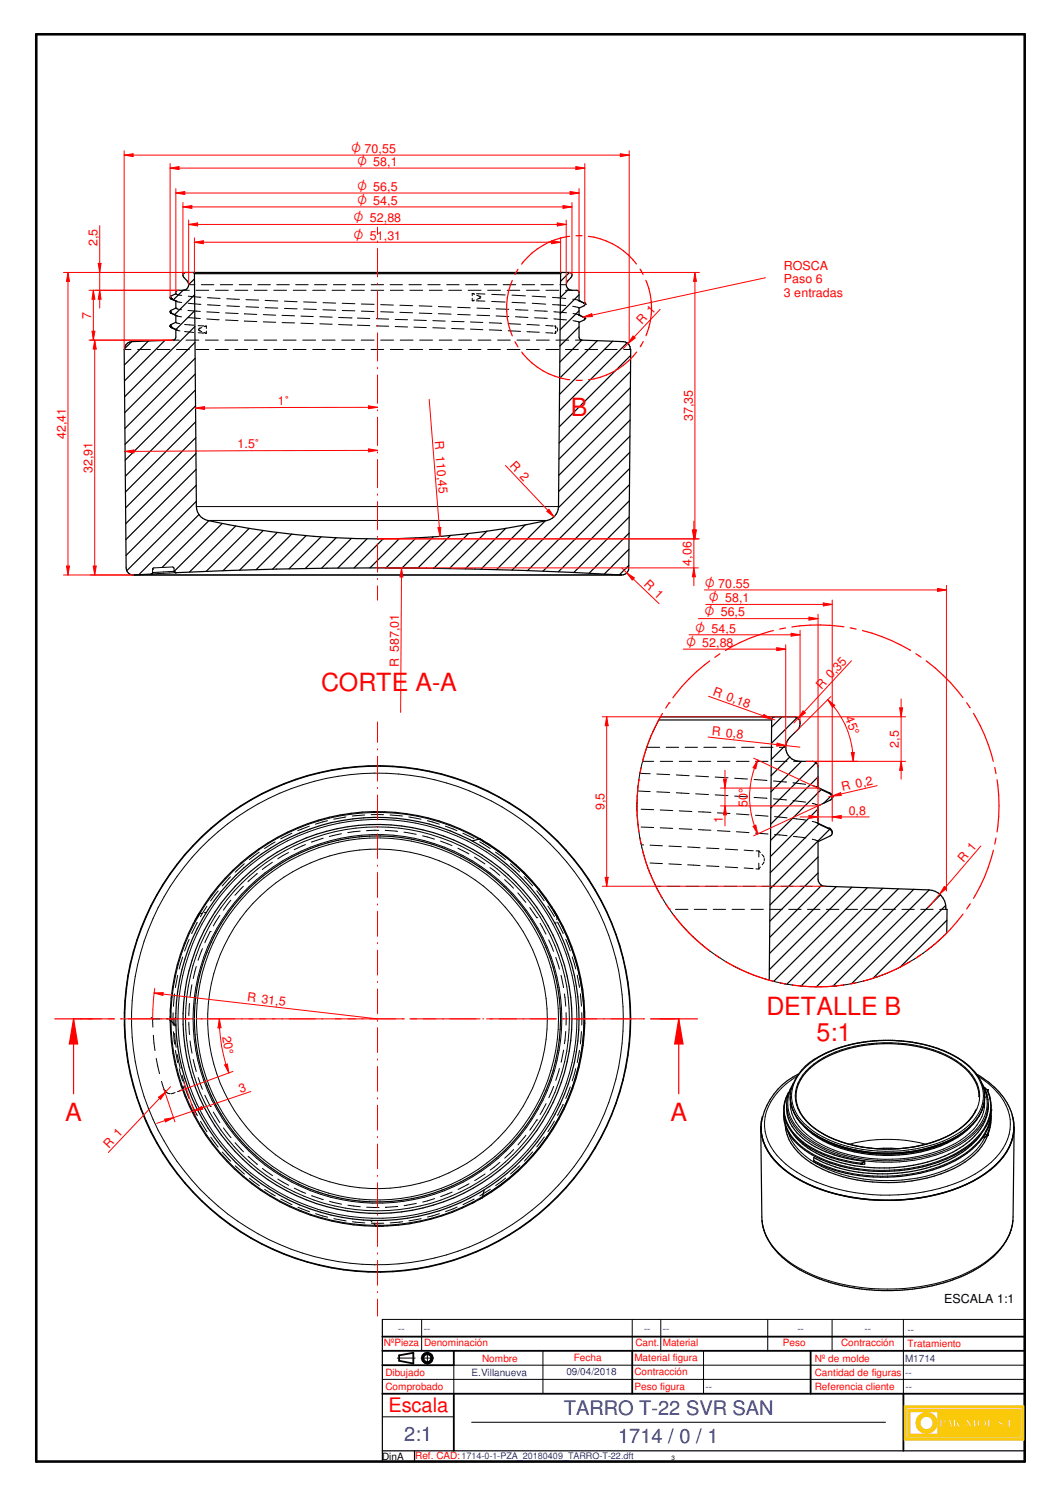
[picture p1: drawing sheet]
<svg xmlns="http://www.w3.org/2000/svg" width="297mm" height="420mm" viewBox="0 0 297 420" stroke-linecap="round" stroke-linejoin="round" font-family="sans-serif">
<defs><g id="words">
<g font-size="7" fill="#f00">
<text x="159.9" y="116.6">B</text>
<text x="90" y="193.7">CORTE A-A</text>
<text x="214.8" y="284.4">DETALLE B</text>
<text x="228.8" y="291.9">5:1</text>
<text x="18.3" y="314.1">A</text>
<text x="187.9" y="314.1">A</text>
</g>
<text font-size="5.6" fill="#f00" x="108.8" y="395.7">Escala</text>
<g font-size="5.6" fill="#00f">
<text x="158" y="396.7">TARRO T-22 SVR SAN</text>
<text x="113.3" y="403.8">2:1</text>
<text x="173.2" y="404.6">1714 / 0 / 1</text>
</g>
<g font-size="3.9" fill="#f00">
<text x="98.4" y="42.9">O 70,55</text>
<text x="100.1" y="46.5">O 58,1</text>
<text x="100.1" y="53.5">O 56,5</text>
<text x="100.1" y="57.4">O 54,5</text>
<text x="99.1" y="62.3">O 52,88</text>
<text x="99.1" y="67.3">O 51,31</text>
<text x="197.5" y="164.7">O 70.55</text>
<text x="197.4" y="172.8">O 56,5</text>
<text x="198.7" y="168.8">O 58,1</text>
<text x="194.8" y="177.3">O 54,5</text>
<text x="192.2" y="181.3">O 52,88</text>
</g>
<g font-size="3.5" fill="#f00">
<text x="27.3" y="69" transform="rotate(-90 27.3 69)">2,5</text>
<text x="219.7" y="75.7">ROSCA</text>
<text x="219.7" y="79.4">Paso 6</text>
<text x="219.7" y="83.2">3 entradas</text>
<text x="25.6" y="89.3" transform="rotate(-90 25.6 89.3)">7</text>
<text x="179.9" y="91.2" transform="rotate(-47 179.9 91.2)">R 1</text>
<text x="77.9" y="113.6">1v</text>
<text x="194.1" y="118.1" transform="rotate(-90 194.1 118.1)">37,35</text>
<text x="18.4" y="123.1" transform="rotate(-90 18.4 123.1)">42,41</text>
<text x="66.6" y="125.7">1.5v</text>
<text x="121.8" y="123.7" transform="rotate(85 121.8 123.7)">R 110,45</text>
<text x="142.7" y="130.7" transform="rotate(46 142.7 130.7)">R 2</text>
<text x="25.9" y="132.7" transform="rotate(-90 25.9 132.7)">32,91</text>
<text x="193.8" y="158.5" transform="rotate(-90 193.8 158.5)">4,06</text>
<text x="180.2" y="164" transform="rotate(44 180.2 164)">R 1</text>
<text x="111.7" y="186.8" transform="rotate(-90 111.7 186.8)">R 587,01</text>
<text x="199.6" y="194.9" transform="rotate(20 199.6 194.9)">R 0,18</text>
<text x="230.2" y="193.4" transform="rotate(-47 230.2 193.4)">R 0,35</text>
<text x="236.8" y="201.4" transform="rotate(67 236.8 201.4)">45°</text>
<text x="199.3" y="206.1" transform="rotate(6 199.3 206.1)">R 0,8</text>
<text x="251.9" y="209.6" transform="rotate(-90 251.9 209.6)">2,5</text>
<text x="236.1" y="221.8" transform="rotate(-13 236.1 221.8)">R 0,2</text>
<text x="169.4" y="227.1" transform="rotate(-90 169.4 227.1)">9,5</text>
<text x="209.4" y="226.1" transform="rotate(-90 209.4 226.1)">50°</text>
<text x="202.5" y="230.6" transform="rotate(-90 202.5 230.6)">1</text>
<text x="237.8" y="228.3">0,8</text>
<text x="270" y="241.9" transform="rotate(-49 270 241.9)">R 1</text>
<text x="69.2" y="280.7" transform="rotate(7 69.2 280.7)">R 31,5</text>
<text x="62.3" y="290.6" transform="rotate(80 62.3 290.6)">20°</text>
<text x="67.4" y="306.2" transform="rotate(-19 67.4 306.2)">3</text>
<text x="30.5" y="321.9" transform="rotate(-47 30.5 321.9)">R 1</text>
</g>
<text font-size="3.5" x="264.6" y="365.2">ESCALA 1:1</text>
<g font-size="2.8" fill="#f00">
<text x="107.5" y="377.4">NºPieza</text>
<text x="118.8" y="377.4">Denominación</text>
<text x="178.1" y="377.4">Cant.</text>
<text x="185.8" y="377.4">Material</text>
<text x="219.4" y="377.4">Peso</text>
<text x="235.7" y="377.4">Contracción</text>
<text x="254.3" y="377.6">Tratamiento</text>
<text x="135.1" y="381.7">Nombre</text>
<text x="160.8" y="381.5">Fecha</text>
<text x="177.8" y="381.6">Material figura</text>
<text x="228.3" y="381.6">Nº de molde</text>
<text x="108" y="385.6">Dibujado</text>
<text x="108" y="389.5">Comprobado</text>
<text x="177.8" y="385.5">Contracción</text>
<text x="177.8" y="389.6">Peso figura</text>
<text x="228.3" y="389.7">Referencia cliente</text>
<text x="228.3" y="385.6">Cantidad de figuras</text>
<text x="116.4" y="409.1">Ref. CAD:1714-0-1-PZA_20180409_TARRO-T-22.dft</text>
</g>
<g font-size="2.8" fill="#00f">
<text x="111.6" y="373.4">--</text>
<text x="118.8" y="373.4">--</text>
<text x="180.5" y="373.4">--</text>
<text x="185.7" y="373.4">--</text>
<text x="223.4" y="373.4">--</text>
<text x="242.3" y="373.4">--</text>
<text x="254.3" y="373.5">--</text>
<text x="253.6" y="381.6">M1714</text>
<text x="132.1" y="385.6">E.Villanueva</text>
<text x="158.7" y="385.5">09/04/2018</text>
<text x="197.7" y="389.6">--</text>
<text x="253.6" y="385.6">--</text>
<text x="253.7" y="389.7">--</text>
</g>
<text font-size="2.8" x="107.1" y="409.1">DinA</text>
<text font-size="1.7" x="188.2" y="409.3">3</text>
</g></defs>
<path d="M10.2 9.6h276.9v400.1h-276.9z" fill="none" stroke="#000" stroke-width=".72"/>
<g fill="none" stroke="#000" stroke-width=".51">
<path d="M107.1 374.7h180M107.1 378.6h180M111.8 379.9v1.5M115.8 379.2v3M227.2 378.6v12.1M107.1 390.7h180M107.1 382.7h20.1M253.2 390.7v16"/>
<circle cx="119.7" cy="380.7" r="1.13"/>
<circle cx="119.7" cy="380.7" r="1.5"/>
</g>
<path d="M107.1 369.8v39.9h180v-39.9M107.1 406.7h180M116.2 406.7v3" fill="none" stroke="#000" stroke-width=".34"/>
<g fill="none" stroke="#000" stroke-width=".28">
<path d="M118.2 369.8v8.8M119.8 378.9v3.5M152.1 378.6v12.1M185.2 369.8v8.8M197.1 378.6v12.1M215.1 369.8v8.8M233.2 369.8v8.8M253.2 369.8v20.9M107.1 397.1h20.1M107.1 386.6h180M111.3 380.7h5M118 380.7h3.5"/>
<path d="M127.2 382.7v8M132.2 398.7h116"/>
</g>
<g fill="#faca0a">
<path d="M253.4 394.1v9.5h33.5v-9.5zM253.9 394.6h32.5v8.5h-32.5z" fill-rule="evenodd"/>
<path d="M254.4 395.1v7.4h31.5v-7.4zM281.3 399.7a.3 .3 0 0 1 .6 0 .3 .3 0 0 1-.6 0zM282.4 397.8h.7v2h.9v.2h-1.6zM284.3 399.7a.28 .28 0 0 1 .5 0 .28 .28 0 0 1-.5 0zM254.9 395.6h7.9v6.4h-7.9zM263.4 397.8h1.1a.68 .68 0 0 1 .6 .9 .68 .68 0 0 1-.9 .4h-.2v.9h-.6zM265.8 397.8h.6l.6 2.2h-.6l-.2-.5h-.6l-.2 .5h-.3zM267.2 397.8h.6v1l.8-1h.3l-.5 .7 .8 1.5h-.7l-.6-1-.1 1h-.6zM269.3 398.7h.8v.3h-.8zM270.9 397.8h.4l.8 1.5 .8-1.5h.4l.3 2.2h-.7l-.1-1.3-.8 1.3h-.2l-.7-1.3-.1 1.3h-.4zM274.1 398.1a1.34 1.34 0 0 1 2.1 0 1.34 1.34 0 0 1-.4 2 1.34 1.34 0 0 1-1.9-.8l-.1-.4zM276.8 397.8h.6v2h.9v.2h-1.5zM279.7 398.1a.81 .81 0 0 1 .8-.4 .81 .81 0 0 1 .6 .6l-.3 .2a.41 .41 0 0 0-.3-.5 .41 .41 0 0 0-.5 .3l.1 .1a.85 .85 0 0 1 1 .5 .85 .85 0 0 1-.3 1.1h-.2a.7 .7 0 0 1-.7 0 .7 .7 0 0 1-.3-.7l.3-.1a.42 .42 0 0 0 .2 .6 .42 .42 0 0 0 .5-.3l-.3-.3a.88 .88 0 0 1-.6-1.1z" fill-rule="evenodd"/>
</g>
<path d="M263.4 397.8h1.1a.68 .68 0 0 1 .6 .9 .68 .68 0 0 1-.9 .4h-.2v.9h-.6zM265.8 397.8h.6l.6 2.2h-.6l-.2-.5h-.6l-.2 .5h-.3zM267.2 397.8h.6v1l.8-1h.3l-.5 .7 .8 1.5h-.7l-.6-1-.1 1h-.6zM270.9 397.8h.4l.8 1.5 .8-1.5h.4l.3 2.2h-.7l-.1-1.3-.8 1.3h-.2l-.7-1.3-.1 1.3h-.4zM274.1 398.1a1.34 1.34 0 0 1 2.1 0 1.34 1.34 0 0 1-.4 2 1.34 1.34 0 0 1-1.9-.8l-.1-.4zM279.6 398.4a.79 .79 0 0 1 .6-.7 .79 .79 0 0 1 .9 .4v.3l-.3 .1a.41 .41 0 0 0-.3-.5 .41 .41 0 0 0-.5 .3l.4 .2" fill="none" stroke="#faca0a" stroke-width=".34"/>
<circle cx="280.4" cy="398.5" r=".17" fill="#faca0a"/>
<path d="M280.4 398.5a.78 .78 0 0 1 .7 .5 .78 .78 0 0 1-.1 .8" fill="none" stroke="#faca0a" stroke-width=".34"/>
<circle cx="281" cy="399.8" r=".17" fill="#faca0a"/>
<path d="M281 399.8l-.6 .3" fill="none" stroke="#faca0a" stroke-width=".34"/>
<circle cx="280.4" cy="400.1" r=".17" fill="#faca0a"/>
<path d="M279.8 399.4l.1-.2a.42 .42 0 0 0-.3 .5 .42 .42 0 0 0 .5 .3l.3 .1" fill="none" stroke="#faca0a" stroke-width=".34"/>
<circle cx="279.8" cy="399.5" r=".17" fill="#faca0a"/>
<path d="M279.8 399.5l.5 .4" fill="none" stroke="#faca0a" stroke-width=".34"/>
<circle cx="280.3" cy="399.9" r=".17" fill="#faca0a"/>
<path d="M280.7 399.6l-.4 .3" fill="none" stroke="#faca0a" stroke-width=".34"/>
<circle cx="280.7" cy="399.6" r=".17" fill="#faca0a"/>
<path d="M279.6 398.4l.1 .5 1 .7" fill="none" stroke="#faca0a" stroke-width=".34"/>
<path d="M257.7 396.7a2.91 2.91 0 0 1 3-.5 2.91 2.91 0 0 1 1.9 2.5h-1.1a1.89 1.89 0 0 0-2.8-1.5 1.89 1.89 0 0 0 0 3.3 1.89 1.89 0 0 0 2.8-1.5h1.1a2.9 2.9 0 0 1-4.2 2.5 2.9 2.9 0 0 1-.7-4.8z" fill-rule="evenodd" fill="#faca0a"/>
<path d="M257.4 397a2.92 2.92 0 0 1 3.2-.9 2.92 2.92 0 0 1 2 2.6h-1.1a1.89 1.89 0 0 0-2.8-1.5 1.89 1.89 0 0 0 0 3.3 1.89 1.89 0 0 0 2.8-1.5h1.1a2.91 2.91 0 0 1-4 2.5 2.91 2.91 0 0 1-1.2-4.5z" fill="none" stroke="#faca0a" stroke-width=".34"/>
<path d="M264 398a.45 .45 0 0 1 .5 .5 .45 .45 0 0 1-.5 .4z" fill-rule="evenodd" fill="#faca0a"/>
<path d="M264 398a.45 .45 0 0 1 .5 .5 .45 .45 0 0 1-.5 .4z" fill="none" stroke="#faca0a" stroke-width=".34"/>
<path d="M265.9 398.3l.2 1h-.5z" fill="#faca0a"/>
<path d="M265.9 398.3l.2 1h-.5z" fill="none" stroke="#faca0a" stroke-width=".34"/>
<path d="M274.7 398.2a.82 .82 0 0 1 1.1 .2 .82 .82 0 0 1-.1 1.1 .7 .7 0 0 1-1 .3 .7 .7 0 0 1-.3-1z" fill-rule="evenodd" fill="#faca0a"/>
<g fill="none" stroke="#faca0a" stroke-width=".34">
<path d="M253.4 394.1h33.5v9.5h-33.5zM253.9 394.6h32.5v8.5h-32.5zM254.4 395.1h31.5v7.4h-31.5zM254.9 395.6h7.9v6.4h-7.9zM269.3 398.7h.8v.3h-.8zM274.8 398.1a.86 .86 0 0 1 1.1 .9 .86 .86 0 0 1-1.2 .7 1.24 1.24 0 0 1 .1-1.6zM276.8 397.8h.6v2h.9v.2h-1.5zM282.4 397.8h.7v2h.9v.2h-1.6z"/>
<circle cx="281.6" cy="399.8" r=".3"/>
<circle cx="284.5" cy="399.8" r=".3"/>
</g>
<g fill="none" stroke="#000" stroke-width=".28">
<path d="M72.6 238.8l-2.8 2.2M77.1 236l-3 1.8M80.9 239l-3 1.7M81.8 233.6l-3.1 1.5M85.6 236.7l-3.2 1.5M86.7 231.6l-3.3 1.2M90.6 235l-3.3 1.1M91.8 230l-3.4 1M95.7 233.7l-3.4 .8M96.9 229l-3.4 .6M100.9 233l-3.4 .4M102.2 228.4l-3.5 .3"/>
<path d="M104 228.3h3.5M106.2 232.7l-3.5 .1M107.9 232.7l3.5 .3M109.3 228.4l3.5 .3M113.2 233.3l3.4 .5M114.6 229l3.4 .6M118.4 234.3l3.4 .9M119.8 230l3.3 1M123.4 235.8l3.3 1.2M124.8 231.6l3.3 1.2M128.3 237.7l3.1 1.7M129.7 233.6l3.1 1.5"/>
<path d="M134.2 235.2a57.9 57.9 0 0 0-75.7 17 57.9 57.9 0 0 0 9.3 77 57.9 57.9 0 0 0 77.5-1.4M134.2 235.2a57.8 57.8 0 0 1 20.8 80.8M134.4 236l3 1.8M134.5 235.1l1 .6M135.2 235.8a58.8 58.8 0 0 1 20 19.7M136.4 236.3l.9 .5M138.9 238.8l2.7 2.2M55.3 258.5l-1.6 3.2M55.7 256.2h-.1M55.9 256.2l-.6 1.1M55.9 256.2h-.1M56.6 256l-.7 .2"/>
<path d="M57.8 255.7l-.6 .1M58 254l-1.8 3M61.1 249.7l-2.1 2.8M61.6 256.6l-1.8 2.9M64.6 245.7l-2.3 2.6M64.7 252.3l-2.1 2.8M68.2 248.4l-2.4 2.6M68.5 242.1l-2.6 2.4M72.1 244.8l-2.6 2.3M76.3 241.7l-2.8 2M133 240.2l2.9 1.9M137.3 243.2l2.7 2.2"/>
<path d="M141.4 246.5l2.5 2.5M143 242.1l2.6 2.3M145.1 250.3l2.3 2.6M146.9 245.7l2.4 2.6M148.5 254.4l1.9 2.8M150.4 257.2h.1M150.4 249.7l2.1 2.8M151.3 258.8l1.7 3M153.5 254l1.9 2.9M155.2 255.5a57.8 57.8 0 0 1-5.7 68M155.2 255.5l1 1.7-.2 .6M155.8 258.4l-.1 .6"/>
<path d="M156.3 258.5l1.5 3.1M48.9 278.6l-.3 3.5M49.8 273.4l-.7 3.4M51.2 268.3l-1 3.3M53 263.3l-1.3 3.3M53.8 276l-.5 3.4M55 270.9l-.9 3.4M56.7 265.9l-1.2 3.3M58.9 261.1h.1M58.9 261.1l-1.5 3.1M153.8 263.4l1.3 3.3M155.7 268.4l1.1 3.3"/>
<path d="M157.2 273.4l.7 3.4M158.2 278.6l.3 3.4M158.5 263.3l1.3 3.2M160.4 268.2l.9 3.4M161.8 273.3l.6 3.5M162.6 278.6l.3 3.4M42.4 285.2l.1 .1M42.6 285.5l.2 .1M42.8 285.6h.1M42.8 285.7v2.2M43 290.2l.4 4.3M43.1 285.6h1.7"/>
<path d="M43.8 296.7l.9 4.2M46.6 285.6h1.9M47.7 284.9v1M47.8 282.7l-.1 1.1M48.5 285.6v1.8M48.5 283.9v1.7M48.6 289.2l.3 3.5M48.7 285.6h.1M48.8 285.6v2M48.9 285.5l-.1 .1M48.9 289.6l.5 3.9M49.1 294.4l.7 3.5"/>
<path d="M49.2 285.2l-.1 .1M49.7 295.6l.8 3.8M50.2 299.6l1 3.4M52.9 286.5l.2 3.5M53.1 281.3l-.2 3.4M53.3 291.8l.5 3.4M54.1 297l.9 3.3M156.8 299.5l-1.1 3.3M157.9 294.3l-.7 3.4M158.5 289.1l-.3 3.5M158.6 283.8v3.5M161.3 299.6l-.9 3.3"/>
<path d="M162.4 294.4l-.6 3.4M162.9 289.1l-.3 3.5M163 283.8v3.5M45.3 303.1l.8 2.6M46.1 305.7h.1M46.5 306.1l.9 .4M47.4 306.5h.1M49.1 306.2l-1.1 .4M50.8 305.5l-1.1 .5M51 301.4l.6 2.4M51.6 304.3l-.4 .9M51.8 304.7l1.2 3.2"/>
<path d="M53.7 309.6l1.6 3.1M55.5 302l1.2 3.3M56.2 314.3l1.8 2.9M57.4 307l1.5 3M58.9 310.1h.1M59.1 318.7l2 2.8M59.8 311.7l1.8 3M62.6 316.1l2.1 2.8M147.4 318.2l-2.2 2.7M150.4 313.9h.1M150.4 313.9l-1.9 2.9M152.5 318.7l-2.1 2.8"/>
<path d="M153 309.3l-1.7 3.1M153.5 318.3l-3.8 5-2.3 2.5M155.2 304.5l-1.4 3.2M155.4 314.2l-1.9 3M157.8 309.5l-1.5 3.2M159.8 304.6l-1.3 3.3M62.3 322.9l2.3 2.6M65.9 320.3l2.3 2.5M65.9 326.8l2.6 2.3M69.5 324.1l2.6 2.3M69.9 330.2l2.8 2.2M73.5 327.5l2.9 2"/>
<path d="M74.2 333.4l2.9 1.8M77.9 330.5l3 1.7M78.7 336.1l3.1 1.6M82.5 333l3.1 1.5M83.5 338.4l3.2 1.2M87.3 335.2l3.3 1.1M92.3 336.7l3.4 .8M97.5 337.8l3.5 .4M102.7 338.4l3.5 .1M108 338.4h.1M111.5 338.2l-3.5 .2M116.7 337.3l-3.5 .6"/>
<path d="M121.8 336l-3.4 .9M126.7 334.1l-3.2 1.3M128.1 338.3l-3.3 1.3M131.4 331.8l-3 1.6M132.9 336.1l-3.1 1.6M133.2 336.8l-.9 .5M135.1 335.7l-.9 .6M135.9 329.1l-2.9 1.8M137.4 333.3l-2.9 1.9M140.1 325.8l-2.7 2.2M140.5 331.9l-5.2 3.5M141.7 330.2l-2.8 2.1"/>
<path d="M143.9 322.2l-2.5 2.4M145.7 326.7l-2.6 2.4M147.6 325.6l-4.8 4.4M149.3 322.9l-2.4 2.6M88.4 340.2l3.4 1M93.6 341.6l3.4 .6M98.8 342.4l3.4 .4M103.8 342.1l.5 .4M104.1 342.9h3.4M104.7 343l.5 .5h1.1M112.8 342.4l-3.5 .4M118 341.6l-3.4 .6"/>
<path d="M123.1 340.2l-3.3 .9M107.1 369.8h180M177.2 369.8v8.8M127.2 382.7h159.9"/>
<circle cx="105.8" cy="285.6" r="53.8"/>
<circle cx="105.8" cy="285.6" r="51.7"/>
<circle cx="105.8" cy="285.6" r="68.9"/>
<circle cx="105.8" cy="285.6" r="55.9"/>
<circle cx="105.8" cy="285.6" r="50.7"/>
<circle cx="105.8" cy="285.6" r="47.6"/>
</g>
<path d="M115.8 379.2l-4 .7M127.2 378.6v4.1M177.2 378.6v12.1M111.8 381.4l4 .8M127.2 390.7v16" fill="none" stroke="#000" stroke-width=".51"/>
<g fill="none" stroke="#000" stroke-width=".34">
<path d="M134.5 235.1a58.1 58.1 0 0 0-86.8 50.9l1.6 1.5M134.5 235.1l-2.2 .6M134.5 235.1a58.1 58.1 0 0 1 .6 100.6M55.6 256.2l-1 1.9M155.2 255.1l1.1 1.7-.1 .4M47.7 285.9a58.1 58.1 0 0 0 87.4 49.8M135.7 333.5l-.6 2.2M105.2 343.5l.2 .2h2.1"/>
<circle cx="105.8" cy="285.6" r="70.8"/>
<circle cx="105.8" cy="285.6" r="54.5"/>
<circle cx="105.8" cy="285.6" r="56.5"/>
<circle cx="105.8" cy="285.6" r="71"/>
<circle cx="105.8" cy="285.6" r="51.3"/>
</g>
<g fill="none" stroke="#f00" stroke-width=".28">
<path d="M105.8 202.4v5.7M105.8 209.9v.3M105.8 212v6.9M105.8 220.7v.4M105.8 222.8v7M105.8 231.6v.3M105.8 233.7v7M105.8 242.5v.3M105.8 244.6v6.9M105.8 253.4v.3M105.8 255.4v7M105.8 264.2v.3"/>
<path d="M105.8 266.3v7M105.8 275.1v.3M105.8 277.2v6.9M20.6 285.6h11.4M33.8 285.6h20.8M55 285.6h37.2M92.3 285.6h21M105.8 286v.3M105.8 288v7M105.8 296.8v.3M105.8 298.9v7M114.8 285.6h19.7"/>
<path d="M135.3 285.6h.3M136.4 285.6h19.6M157.5 285.6h1.8M159.9 285.6h18.6M178.7 285.6h1.9M182.2 285.6h8M105.8 307.7v.3M105.8 309.8v7M105.8 318.6v.3M105.8 320.7v6.9M105.8 329.4v.3M105.8 331.5v7"/>
<path d="M105.8 340.3v.3M105.8 342.4v7M105.8 351.2v.3M105.8 353.3v7M105.8 362v.3M105.8 364.2v4.7"/>
</g>
<path d="M25.9 285.6h-5.3v21M185 285.6h5.2" fill="none" stroke="#f00" stroke-width=".34"/>
<path d="M20.6 285.6l1.2 7h-2.4z" fill="#f00"/>
<path d="M20.6 285.6l1.2 7h-2.4zM190.2 285.6v21" fill="none" stroke="#f00" stroke-width=".34"/>
<path d="M190.2 285.6l1.2 7h-2.3z" fill="#f00"/>
<path d="M15.4 285.6h5.2M190.2 285.6l1.2 7h-2.3zM190.2 285.6h5.3" fill="none" stroke="#f00" stroke-width=".34"/>
<g fill="none" stroke="#000" stroke-width=".34">
<path d="M51.8 76.4l-.5 .4M54.1 76.4l.4 .3M54.5 78.2l-1.6 1.6M54.5 76.7h102.6M54.5 76.7l.5 65.3a4.1 4.1 0 0 0 3.2 3.9 220 220 0 0 0 95.9-.3 4.1 4.1 0 0 0 2.4-3.6l.6-65.3M157.4 76.4l-.3 .3M159.6 76.4h-107.6a.81 .81 0 0 0-.7 .5 .81 .81 0 0 0 .3 .9 2.23 2.23 0 0 1 1.2 2.5 1.5 1.5 0 0 1-1.5 1.1M159.6 76.4a.81 .81 0 0 1 .7 .5 .81 .81 0 0 1-.3 .9 2.23 2.23 0 0 0-1.3 2.5l.6 .8M159.6 76.4l-2.5 2.5M34.9 97.7l.4 61.5a2.03 2.03 0 0 0 2.2 2l4.9-.3M36.9 95.8l-2 1.9M41.6 95.6l-6.8 6.7"/>
<path d="M46.2 95.4l-11.3 11.4M47.8 83.6l1.5 .7v2.1l-1.4 .6-.2 .4 .2 .3 1.4 .6v2l-1.4 .7-.2 .4 .2 .3 1.4 .6-.2 2.7-.6 .3-11.6 .5a2.06 2.06 0 0 0-2 1.9M47.8 83.6l.2 .2M47.8 87.7l1.5 .7M48.1 83.9l1.2 .5M51.3 81.4l-2.7 2.6M51.3 81.4h-1.4a.72 .72 0 0 0-.6 .9l-1.5 .8v.5M54.5 82.6l-5.6 5.6M54.6 87.1l-5.3 5.3-1.3-.5M54.6 91.5l-19.7 19.7M54.7 96l-19.7 19.7M159.3 81.1l-2.3 2.3"/>
<path d="M159.3 81.1l1 .3h1.7l.3 .6v2.3l1.4 .7a.45 .45 0 0 1 0 .7l-1.4 .7v1.9M162.3 82.6l-5.3 5.3M162.3 87.1l-5.4 5.4M162.3 91.6l-5.4 5.4M162.3 88.3l1.4 .7M162.3 84.3l1.2 .5M162.3 88.3l1.1 .6M163 95.3l-6.2 6.2M163.5 84.9h.1M163.5 88.9l.2 .1M163.7 89l.1 .1M163.8 89.1l-.1 .6-1.4 .6v4.2l.4 .8 12 .5a2.3 2.3 0 0 1 2 2.2l-.5 61.2a2.03 2.03 0 0 1-2.1 2 1217.1 1217.1 0 0 0-125.2-.8l-.1-.3"/>
<path d="M163.8 85.1v.1M167.4 95.5l-10.6 10.5M171.7 95.6l-14.9 15M175.7 96.1l-18.9 19M176.7 99.6l-20 20M54.7 100.4l-19.7 19.7M54.7 104.9l-19.6 19.6M54.7 109.3l-19.6 19.7M54.8 113.8l-19.7 19.7M54.8 118.2l-19.7 19.7M176.6 117.7l-20.1 20.1M176.6 113.2l-20 20"/>
<path d="M176.7 108.7l-20.1 20M176.7 104.1l-20 20.1M54.9 122.7l-19.7 19.7M54.9 127.1l-19.7 19.7M54.9 131.6l-19.6 19.7M55 136l-19.7 19.7M176.4 135.8l-24.3 24.3M176.4 131.3l-28.6 28.6M176.5 126.8l-33 33M176.5 122.3l-20 20M55 140.5l-19.5 19.5M55.8 144.2l-16.9 16.9"/>
<path d="M58.5 145.9l-13.1 13.1M62.3 146.7l-13.5 13.5M66 147.4l-12.9 13M69.8 148.1l-12 12M73.7 148.7l-11.2 11.3M77.7 149.3l-10.6 10.5M81.7 149.7l-9.9 10M85.8 150.1l-9.4 9.5M90 150.5l-9 8.9M94.2 150.7l-8.6 8.6M98.5 150.9l-8.4 8.4M102.9 151l-8.2 8.2"/>
<path d="M107.4 151l-8.2 8.2M111.9 151l-8.2 8.2M116.6 150.8l-8.4 8.4M121.4 150.5l-8.8 8.7M126.2 150.1l-9.1 9.1M131.3 149.6l-9.8 9.7M136.4 148.9l-10.5 10.4M141.7 148.1l-11.3 11.3M147.2 147.1l-12.5 12.5M152.8 146l-13.7 13.6M176.2 158.5l-2.6 2.6M176.2 154l-6.9 6.9"/>
<path d="M176.3 149.4l-11.2 11.3M176.3 144.9l-15.5 15.6M176.4 140.4l-19.9 19.9M37.3 161.2h136.9M42.5 160.9h-.1M42.8 160.6l-.4 .3"/>
</g>
<g fill="none" stroke="#000" stroke-width=".28">
<path d="M52.9 79.8h1.7M56.4 79.8h3.5M61.7 79.8h3.5M67 79.8h3.5M72.3 79.8h3.5M77.6 79.8h3.5M82.8 79.8h3.6M88.1 79.8h3.5M93.4 79.8h3.5M98.7 79.8h3.5M104 79.8h3.5M109.3 79.8h3.5"/>
<path d="M114.6 79.8h3.5M119.9 79.8h3.5M125.2 79.8h3.5M130.5 79.8h3.4M135.7 79.8h3.5M141 79.8h3.5M146.3 79.8h3.5M151.6 79.8h3.5M156.9 79.8h1.8M34.9 98h1.8M38.6 98h3.6M44 98h3.6"/>
<path d="M47.9 91.7l.1 .2M47.9 83.7l.1 .1M47.9 87.7l.1 .1M48 83.8h.1M48.5 95.3h1.7M49.3 86.4h.1M49.3 92.4h.1M49.3 88.4h.1M49.3 84.4h.1M49.3 92.3l.1 .2M49.3 90.3l1.1 .4M49.3 88.3l.1 .2"/>
<path d="M49.3 82.3l1.6 .5M49.3 84.3l1.6 .5M49.3 86.4l1.6 .4M49.4 92.5l1 .3M49.4 92.5h.1M49.4 88.5h.1M49.4 84.5h.1M49.4 88.5l1.5 .3M49.4 98h3.6M51.3 81.4h1.7M51.7 92.9l2.5 .3M51.7 90.9l2.5 .2"/>
<path d="M52.1 95.3h3.6M52.7 89l3.4 .3M52.7 87l3.4 .3M52.7 83l3.6 .3M52.7 85l3.6 .3M54.9 98h3.6M54.9 81.4h3.6M55.5 93.3l1.6 .1M55.5 91.3l1.7 .1M55.7 92.5h.1M55.7 92.2v.3M55.8 92.6h.1"/>
<path d="M55.8 92.1h.1M55.8 92.7l.7 .3M56.6 91.8l-.8 .3M57.2 93.2l.6 .2M57.5 93.4h.3M57.5 91.4h.3M57.6 95.3h3.6M57.8 91.4l-.6 .2M57.8 91.4v.7M57.8 92.8v.6M58 89.4l3.4 .2M58 87.4l3.4 .2"/>
<path d="M58.1 83.4l3.6 .3M58.1 85.4l3.6 .2M60.4 98h3.6M60.4 81.4h3.6M63 95.3h3.6M63.2 89.7l3.5 .2M63.2 87.7l3.5 .2M63.5 83.7l3.6 .2M63.5 85.7l3.6 .2M65.8 98h3.6M65.8 81.4h3.6M68.5 90l3.5 .1"/>
<path d="M68.5 88l3.5 .1M68.5 95.3h3.6M68.9 84l3.6 .1M68.9 86l3.6 .1M71.2 98h3.6M71.2 81.4h3.6M73.8 90.2l3.5 .1M73.8 88.2l3.5 .1M74 95.3h3.6M74.3 84.2l3.6 .2M74.3 86.2l3.6 .2M76.7 98h3.6"/>
<path d="M76.7 81.4h3.6M79 90.4l3.5 .1M79 88.4l3.5 .1M79.4 95.3h3.6M79.7 84.4l3.6 .2M79.7 86.4l3.6 .2M82.2 98h3.6M82.2 81.4h3.6M84.3 90.6l3.5 .1M84.3 88.6l3.5 .1M84.8 95.3h3.6M85.1 84.6l3.5 .2"/>
<path d="M85.1 86.6l3.5 .1M87.6 98h3.6M87.6 81.4h3.6M89.6 90.8l3.5 .1M89.6 88.8l3.5 .1M90.3 95.3h3.6M90.5 84.8l3.6 .2M90.5 86.8l3.6 .2M93 98h3.6M93 81.4h3.6M94.9 91l3.5 .1M94.9 89l3.5 .1"/>
<path d="M95.8 95.3h3.6M95.9 85l3.5 .1M95.9 87l3.5 .1M98.4 91.1h.1M98.4 89.1h.1M98.5 98h3.6M98.5 81.4h3.6M100.2 91.1l3.4 .2M100.2 89.2l3.4 .1M101.2 95.3h3.6M101.3 85.2l3.5 .1M101.3 87.2l3.5 .1"/>
<path d="M104 98h3.5M104 81.4h3.5M105.5 91.4h3.4M105.5 89.3l3.4 .2M106.7 95.3h3.6M106.7 85.4l3.5 .1M106.7 87.4l3.5 .1M109.4 98h3.6M109.4 81.4h3.6M110.7 91.5l3.5 .2M110.7 89.5l3.5 .1M112.1 85.6l3.5 .1"/>
<path d="M112.1 87.5l3.5 .2M112.1 95.3h3.6M114.9 98h3.5M114.9 81.4h3.5M116 91.7l3.5 .1M116 89.7l3.5 .1M117.5 85.7l3.5 .2M117.5 87.8l3.5 .1M117.6 95.3h3.6M120.3 98h3.6M120.3 81.4h3.6M121.3 91.9l3.5 .1"/>
<path d="M121.3 89.9l3.5 .1M122.9 85.9l3.5 .2M122.9 87.9l3.5 .2M123.1 95.3h3.6M125.7 81.4h3.6M125.8 98h3.5M126.6 92.1l3.4 .1M126.6 90.1l3.4 .1M128.2 86.1l3.6 .2M128.2 88.1l3.6 .2M128.5 95.3h3.6M131.2 98h3.6"/>
<path d="M131.2 81.4h3.6M131.8 92.2l3.5 .2M131.8 90.3l3.5 .1M132.3 82.3l.7 .2M132.3 84.3h.5M132.3 82.3v.6M132.3 83.6v.7M132.3 82.3h.6M132.9 84.1l-.6 .2M133.5 84.3l2.4 .1M133.5 82.3l2.4 .1M133.6 82.8l.7 .2"/>
<path d="M133.6 86.4l3.6 .1M133.6 88.3l3.6 .2M134 95.3h3.6M134.3 83.7h.1M134.3 83.7l-.7 .2M134.4 83.1h.1M134.5 83.2h.1M134.5 83.2v.3M136.7 98h3.6M136.7 81.4h3.6M137.1 92.5l3.5 .1M137.1 90.5l3.5 .1"/>
<path d="M137.8 84.5l3.8 .2M137.8 82.5l3.8 .2M139 86.6l3.6 .1M139 88.6l3.6 .1M139.4 95.3h3.6M142.1 98h3.6M142.1 81.4h3.6M142.4 92.7l3.5 .2M142.4 90.7l3.5 .2M143.5 84.8l3.7 .1M143.5 82.7l3.7 .2M144.4 86.8l3.6 .2"/>
<path d="M144.4 88.8l3.6 .2M144.9 95.3h3.6M147.5 98h3.6M147.5 81.4h3.6M147.7 93l3.4 .1M147.7 91l3.4 .1M149.1 85l3.8 .3M149.1 83l3.8 .2M149.8 87.1l3.6 .1M149.8 89.1l3.6 .1M150.3 95.3h3.6M153 91.2l2 .2"/>
<path d="M153 93.3l2 .1M153 98h3.6M153 81.4h3.6M154.8 85.4l3.7 .2M154.8 83.4l3.7 .3M155.2 87.4l3.5 .3M155.2 89.4l3.5 .3M155.3 93.4h.4M155.4 91.4h.3M155.7 91.4l.1 .2M155.7 91.4v.7M155.7 92.8v.6"/>
<path d="M155.8 95.3h3.6M155.8 93.2l-.1 .2M156 91.8l.2 .3M156.2 92.6l-.2 .3M156.3 92.2v.3M158.5 98h3.6M158.5 81.4h1.8M160.5 85.9l1.8 .5M160.5 83.9l1.6 .3M160.6 87.9l1.7 .4M160.6 89.9l1.7 .4M161.2 95.3h1.9"/>
<path d="M162.1 84.2h.1M162.1 88.2h.1M162.1 84.2l.2 .1M162.3 84.3h.1M162.3 88.3h.1M163.5 84.8l.1 .1M163.5 88.9h.1M163.6 84.9h.1M163.6 88.9h.1M163.9 89.4h.1M163.9 89.3h.1M163.9 98h3.6"/>
<path d="M169.3 98h3.6M174.8 98h1.8M42.8 159.6h.1M42.8 159.6l.3-.4 5.2-.3 .4 .3 .1 .9M42.8 159.6v.9M55 142h101.5M58.2 145.9h95.2M105.8 159.2h.1M37.5 161.2h136.6M42.8 160.5h.1M48.8 160.1h.1M48.8 160.1l-6 .4"/>
<path d="M49.1 160.5h.1M49.2 160.5h.1M49.2 160.5l-6.8 .4"/>
</g>
<g fill="#000">
<circle cx="47.7" cy="91.4" r=".17"/>
<circle cx="47.7" cy="87.4" r=".17"/>
<circle cx="47.7" cy="83.4" r=".17"/>
<circle cx="47.7" cy="83.5" r=".17"/>
<circle cx="47.7" cy="83.6" r=".17"/>
<circle cx="47.7" cy="91.5" r=".17"/>
<circle cx="47.8" cy="91.6" r=".17"/>
<circle cx="47.8" cy="87.6" r=".17"/>
<circle cx="47.8" cy="91.7" r=".17"/>
<circle cx="47.9" cy="91.7" r=".17"/>
<circle cx="47.9" cy="83.7" r=".17"/>
<circle cx="47.9" cy="91.8" r=".17"/>
<circle cx="48" cy="91.8" r=".17"/>
<circle cx="48" cy="83.8" r=".17"/>
<circle cx="48" cy="83.9" r=".17"/>
<circle cx="163.4" cy="88.9" r=".17"/>
<circle cx="163.5" cy="88.9" r=".17"/>
<circle cx="163.5" cy="84.9" r=".17"/>
<circle cx="163.7" cy="84.9" r=".17"/>
<circle cx="163.7" cy="85" r=".17"/>
<circle cx="163.8" cy="85.1" r=".17"/>
<circle cx="163.8" cy="89.1" r=".17"/>
<circle cx="163.8" cy="89.2" r=".17"/>
<circle cx="163.9" cy="85.2" r=".17"/>
<circle cx="163.9" cy="85.3" r=".17"/>
<circle cx="42.4" cy="160.9" r=".17"/>
<circle cx="42.8" cy="160.5" r=".17"/>
</g>
<g fill="none" stroke="#f00" stroke-width=".28">
<path d="M54.5 66.7v9.7M54.5 67.9l2.5-.4v.8zM105.8 63.7v2M105.8 67.6v.3M105.8 69.6v8M105.8 79.4v.3M157.1 66.7v9.7M105.8 81.4v8M105.8 91.2v.3M105.8 93.3v7.9M105.8 103v.3M105.8 105.1v7.9"/>
<path d="M105.8 114.9v.2M105.8 116.9v8M105.8 126.7v.3M105.8 128.8v7.9M105.8 138.5v.3M105.8 140.6v7.9M105.8 150.3v.3M105.8 152.4v8M105.8 162.1v.3M105.8 164.2v4"/>
</g>
<path d="M54.5 67.9l2.5-.4v.8z" fill="#f00"/>
<path d="M154.6 67.5l2.5 .4-2.5 .4z" fill="none" stroke="#f00" stroke-width=".28"/>
<path d="M154.6 67.5l2.5 .4-2.5 .4z" fill="#f00"/>
<path d="M47.7 45.8v37.6M47.7 47.1l2.5-.4v.8zM163.9 45.8v39.5M54.5 67.9h102.6" fill="none" stroke="#f00" stroke-width=".28"/>
<path d="M47.7 47.1l2.5-.4v.8z" fill="#f00"/>
<path d="M161.4 46.7l2.5 .4-2.5 .4z" fill="none" stroke="#f00" stroke-width=".28"/>
<path d="M161.4 46.7l2.5 .4-2.5 .4z" fill="#f00"/>
<path d="M47.7 47.1h116.2M51.3 56.8v20.2M51.3 58l2.5-.4v.8zM160.3 56.8v20.2" fill="none" stroke="#f00" stroke-width=".28"/>
<path d="M51.3 58l2.5-.4v.8z" fill="#f00"/>
<path d="M157.8 57.6l2.5 .4-2.5 .4z" fill="none" stroke="#f00" stroke-width=".28"/>
<path d="M157.8 57.6l2.5 .4-2.5 .4z" fill="#f00"/>
<path d="M51.3 58h109M52.9 61.7v18.1M52.9 62.9l2.5-.4v.8zM158.7 61.7v18.1" fill="none" stroke="#f00" stroke-width=".28"/>
<path d="M52.9 62.9l2.5-.4v.8z" fill="#f00"/>
<path d="M156.2 62.5l2.5 .4-2.5 .4z" fill="none" stroke="#f00" stroke-width=".28"/>
<path d="M156.2 62.5l2.5 .4-2.5 .4z" fill="#f00"/>
<path d="M49.3 52.9v29.1M49.3 54.1l2.5-.4v.8zM162.3 52.9v29.1M52.9 62.9h105.8" fill="none" stroke="#f00" stroke-width=".28"/>
<path d="M49.3 54.1l2.5-.4v.8z" fill="#f00"/>
<path d="M159.8 53.7l2.5 .4-2.5 .4z" fill="none" stroke="#f00" stroke-width=".28"/>
<path d="M159.8 53.7l2.5 .4-2.5 .4z" fill="#f00"/>
<path d="M49.3 54.1h113M26.7 76.4h25.3M26.7 81.4h23.2M27.9 81.4l.4 2.5h-.8z" fill="none" stroke="#f00" stroke-width=".28"/>
<path d="M27.9 81.4l.4 2.5h-.8z" fill="#f00"/>
<path d="M27.5 73.8h.8l-.4 2.6z" fill="none" stroke="#f00" stroke-width=".28"/>
<path d="M27.5 73.8h.8l-.4 2.6z" fill="#f00"/>
<path d="M34.8 42.2v55.8M34.8 43.5l2.5-.4v.8zM176.3 42.2v53.6M27.9 63.2v23.2" fill="none" stroke="#f00" stroke-width=".28"/>
<path d="M34.8 43.5l2.5-.4v.8z" fill="#f00"/>
<path d="M173.8 43.1l2.5 .4-2.5 .4z" fill="none" stroke="#f00" stroke-width=".28"/>
<path d="M173.8 43.1l2.5 .4-2.5 .4z" fill="#f00"/>
<path d="M34.8 43.5h141.5M103.3 113.7l2.5 .5-2.5 .4z" fill="none" stroke="#f00" stroke-width=".28"/>
<path d="M103.3 113.7l2.5 .5-2.5 .4z" fill="#f00"/>
<path d="M54.8 114.4l2.5-.4v.8z" fill="none" stroke="#f00" stroke-width=".28"/>
<path d="M54.8 114.4l2.5-.4v.8z" fill="#f00"/>
<path d="M105.8 114.2l-51 .2M120.3 111.9l3 38.5M122.7 147.9l.8-.1-.2 2.6z" fill="none" stroke="#f00" stroke-width=".28"/>
<path d="M122.7 147.9l.8-.1-.2 2.6z" fill="#f00"/>
<path d="M112.5 159.2l-.2 40.5M112.5 159.2l.4 2.5h-.8z" fill="none" stroke="#f00" stroke-width=".28"/>
<path d="M112.5 159.2l.4 2.5h-.8z" fill="#f00"/>
<g fill="none" stroke="#000" stroke-width=".28">
<path d="M225.3 299.5a32.5 32.5 0 0 1 20.7-7.8 37.9 37.9 0 0 1 24.3 6.2 11.7 11.7 0 0 1 5.2 10.5 14.2 14.2 0 0 1-8 9.9 41.2 41.2 0 0 1-25.7 3.9 29.9 29.9 0 0 1-16.5-7.3 10.2 10.2 0 0 1 0-15.4zM220.8 317.2a15.9 15.9 0 0 0 7.8 8.9 44.1 44.1 0 0 0 39.8 .2 17.6 17.6 0 0 0 7.6-7.6M220.9 306.5a9.6 9.6 0 0 0 2.1 11.7 30.3 30.3 0 0 0 18.5 7.9M221.5 308.4a11.8 11.8 0 0 0 5.8 10.5 38.4 38.4 0 0 0 25 5.9 35.4 35.4 0 0 0 18.3-6.2 12 12 0 0 0 5.3-10.2M221.5 308.9a14.4 14.4 0 0 0 8 9.8 42.5 42.5 0 0 0 39.2-.5 14 14 0 0 0 7.1-9.3M221.7 309.5a14.5 14.5 0 0 0 7.1 8.7 40.6 40.6 0 0 0 25.2 4.7M221.8 304.8a10.2 10.2 0 0 0 2.4 12.2 30.6 30.6 0 0 0 18.5 8 41.8 41.8 0 0 0 27.4-5.4 13.2 13.2 0 0 0 6.5-10.4 9.4 9.4 0 0 0-1-4.4M223.3 301.7a18.3 18.3 0 0 0-8.9 11.3 14.1 14.1 0 0 0 5.8 13.3 43.7 43.7 0 0 0 24.2 8.6 52.5 52.5 0 0 0 28.9-5.8 19.5 19.5 0 0 0 9.5-11.2 13.4 13.4 0 0 0-4.5-13l-4.2-3.2M225.8 300.3a27.2 27.2 0 0 1 15.7-7.4 40.4 40.4 0 0 1 25.1 3.5 14.3 14.3 0 0 1 7.8 9.6 10.9 10.9 0 0 1-5.1 10.1 34.9 34.9 0 0 1-21.7 6 32.9 32.9 0 0 1-20.7-6.9 9.9 9.9 0 0 1-3.3-11.6l1.3-2.3zM272.8 314.7a27.6 27.6 0 0 1-15.8 7.8l-2 .3M275.7 309.4a10 10 0 0 1-2.3 4.7M276.6 305.4a11.9 11.9 0 0 1-3.6 14.2 33.9 33.9 0 0 1-18.2 7.9 43.7 43.7 0 0 1-27.2-4.1 13.8 13.8 0 0 1-7.8-10.3v-.5"/>
<path d="M276.6 311.9a17.6 17.6 0 0 1-10.7 10.5 45.1 45.1 0 0 1-35.9-.8 17 17 0 0 1-9.2-9.6M277.6 311.9a14.4 14.4 0 0 1-6.6 11 43.1 43.1 0 0 1-29.3 6.5 37.7 37.7 0 0 1-13.7-4.1M277.6 313.6l-.2 2.2-.8 2.3M284.1 316.8a16.2 16.2 0 0 1-7.6 11.8 47.2 47.2 0 0 1-25.3 7.7 49.7 49.7 0 0 1-30.3-7.7 16.9 16.9 0 0 1-7.6-11.7M232.4 320.3a43.5 43.5 0 0 0 31.1 .6M238 320.7a42.6 42.6 0 0 1 21.4 0M245.6 321.9h6.2M213.5 342.1a16.4 16.4 0 0 0 7.6 11.6 49.5 49.5 0 0 0 30 7.6 47.5 47.5 0 0 0 25.1-7.6 16.9 16.9 0 0 0 7.6-11.6"/>
</g>
<g fill="none" stroke="#000" stroke-width=".34">
<path d="M213.2 316.1l.3 25a16.2 16.2 0 0 0 7.2 12.6 45.9 45.9 0 0 0 24.3 8h5a48.7 48.7 0 0 0 25.6-7.3 20.2 20.2 0 0 0 6.8-7.4l1-2.5 .4-2.4 .4-26M213.3 315.9a14.4 14.4 0 0 0 5.4 11 42.3 42.3 0 0 0 23.8 9.2 53.2 53.2 0 0 0 31.7-5.9 19.9 19.9 0 0 0 9.6-11.3l.3-3M219.7 311.8a12.6 12.6 0 0 0 6.1 9.1 33.3 33.3 0 0 0 16.5 5.4v-.8M220 315.5a13.7 13.7 0 0 0 7.3 10.5 43.3 43.3 0 0 0 30.4 4.6 29.3 29.3 0 0 0 16.5-8.1 12.2 12.2 0 0 0 2.7-4.8M220.4 309.5a11.4 11.4 0 0 0 5.3 10.2 34.6 34.6 0 0 0 16.6 5.8M221 306.2a12.6 12.6 0 0 0 .4 12 24.3 24.3 0 0 0 14.1 8.7 47.9 47.9 0 0 0 29.7-2M221.4 307.5l.1 1.4M221.6 308.9a12.6 12.6 0 0 0 4.9 7.9M221.7 305.4l-.3 1.4 .3 2.7M222.2 303.8a9.8 9.8 0 0 0-1.4 8.2M223.7 301a18.8 18.8 0 0 0-10.4 14v1.9M223.7 310.7a14.3 14.3 0 0 0 5.8 6.4 38 38 0 0 0 22.5 4.8 31.4 31.4 0 0 0 18.7-7l1.7-1.9 1.1-1.9"/>
<path d="M229.5 318.9l1.6 .8M267.8 318.9l-4.3 2M271.6 316.1a34.1 34.1 0 0 1-21.1 7.3 38.5 38.5 0 0 1-22.7-5.6l-1.2-1M272 315.8a30.6 30.6 0 0 1-20.1 7.9 38.8 38.8 0 0 1-22.8-4.9l-3.7-3M273.6 301.1a19.7 19.7 0 0 1 10.3 12.6l.2 2.2M274.3 307.4a10.9 10.9 0 0 0-5.1-8.9 34.9 34.9 0 0 0-21.5-6 32.9 32.9 0 0 0-20.6 6.8 9.9 9.9 0 0 0-3.4 11.5M274.8 318a24.8 24.8 0 0 1-12.8 8.7 45 45 0 0 1-32.3-1.4l-1.7-.9v1.2l5.3 2.2M275.2 303.7l.8 1.4 .6 1.8M275.7 305.4a13 13 0 0 0-4.8-7.2 30.8 30.8 0 0 0-11.7-5.4l-3.5-.7-3.7-.4a44.7 44.7 0 0 0-11.2 .6l-3.5 .7-3.3 1.1a29.5 29.5 0 0 0-8.3 4.7 15.2 15.2 0 0 0-4 6.6M275.7 305.4l.2 2.1M275.7 318.3v.6l.9-.6M275.8 308.9a12.4 12.4 0 0 1-4.2 7.2"/>
<path d="M275.9 305l.7 .4M275.9 307.5l-.2 1.9M275.9 307.5l-.1 1.4M276.6 318.1h-.7M276.6 307l.3 2.5M276.7 305.5a11.3 11.3 0 0 1 .2 9.1 21.1 21.1 0 0 1-11.7 10.3M276.9 309.5l-.3 2.4M276.9 309.5a13 13 0 0 1-5.2 10.3 36.5 36.5 0 0 1-21.1 7.5 39.5 39.5 0 0 1-24.3-5.6l-2.1-1.7-2-2.4M277.7 312.8a13.3 13.3 0 0 1-4.5 8.6 31.8 31.8 0 0 1-17.1 7.8 47.5 47.5 0 0 1-22.7-1.3M277.7 311.2a13.3 13.3 0 0 1-1 7v-.1M283.7 312.6a13.8 13.8 0 0 1-4.7 14.1 41.6 41.6 0 0 1-23.3 9.4 54.3 54.3 0 0 1-31.5-5.3 21.2 21.2 0 0 1-10.3-10.8 12.2 12.2 0 0 1-.3-7M284.1 315.9v.9"/>
<path d="M241.4 326.1l-.1 .1M242.3 325.5l-.8 .6"/>
</g>
<g fill="#000">
<circle cx="221" cy="306.2" r=".17"/>
<circle cx="221.4" cy="307.5" r=".17"/>
<circle cx="275.9" cy="305" r=".17"/>
<circle cx="275.9" cy="307.5" r=".17"/>
<circle cx="276.6" cy="318.1" r=".17"/>
<circle cx="276.6" cy="318.3" r=".17"/>
<circle cx="276.6" cy="305.4" r=".17"/>
<circle cx="276.6" cy="305.5" r=".17"/>
<circle cx="276.7" cy="305.5" r=".17"/>
<circle cx="276.7" cy="318.2" r=".17"/>
<circle cx="277.7" cy="311.1" r=".17"/>
<circle cx="241.3" cy="326.3" r=".17"/>
<circle cx="241.4" cy="326.3" r=".17"/>
<circle cx="241.4" cy="326.1" r=".17"/>
<circle cx="241.5" cy="326.3" r=".17"/>
</g>
<path d="M105.8 151h89.9M105.8 159.2h89.9M194 148.5h.9l-.5 2.5z" fill="none" stroke="#f00" stroke-width=".28"/>
<path d="M194 148.5h.9l-.5 2.5z" fill="#f00"/>
<path d="M194.4 159.2l.5 2.5h-.9z" fill="none" stroke="#f00" stroke-width=".28"/>
<path d="M194.4 159.2l.5 2.5h-.9z" fill="#f00"/>
<path d="M159.6 76.4h36.4M194.7 76.4l.5 2.5h-.8zM105.8 151h90.2M194.4 146.1v18.1" fill="none" stroke="#f00" stroke-width=".28"/>
<path d="M194.7 76.4l.5 2.5h-.8z" fill="#f00"/>
<path d="M194.4 148.5h.8l-.5 2.5z" fill="none" stroke="#f00" stroke-width=".28"/>
<path d="M194.4 148.5h.8l-.5 2.5z" fill="#f00"/>
<path d="M194.7 76.4v74.6M214.5 77.9l-51.1 11" fill="none" stroke="#f00" stroke-width=".28"/>
<path d="M163.4 88.9l2.4-1 .2 .8z" fill="#f00"/>
<path d="M163.4 88.9l2.4-1 .2 .8z" fill="none" stroke="#f00" stroke-width=".28"/>
<g fill="none" stroke="#f00" stroke-width=".34">
<path d="M143.6 78.6a19.8 19.8 0 0 0 0 15.5M145.2 75.5l-.9 1.5M159.6 66.3a20.3 20.3 0 0 0-13.4 7.7M161.4 66.1h1.7M164.9 66.3a19.9 19.9 0 0 1 13.5 7.7M179.4 75.4l.8 1.5M181 78.6a19.8 19.8 0 0 1 0 15.5M144.3 95.8l.9 1.4M146.2 98.7a19.7 19.7 0 0 0 13.4 7.7M178.4 98.7a20.2 20.2 0 0 1-13.5 7.7M180.3 95.7l-.9 1.5M161.5 106.6h1.7"/>
<path d="M278.4 238.3a46.9 46.9 0 0 1-5.6 13.5M279.1 234.9l-.3 1.7M280 225.9l-.6 7.3M188.6 256.2a49.2 49.2 0 0 0 10.3 10.3M269.9 256.2a53 53 0 0 1-10.3 10.3M271.9 253.3l-1 1.5M200.4 267.6l1.4 .9M203.3 269.5a48.9 48.9 0 0 0 13.4 5.5M218.5 275.5l1.7 .3M236.5 276.1a49.7 49.7 0 0 1-14.5 0M239.9 275.5l-1.6 .3M255.2 269.5l-.2 .1a51.3 51.3 0 0 1-13.3 5.4"/>
<path d="M258.1 267.5l-1.4 1"/>
</g>
<g fill="none" stroke="#000" stroke-width=".34">
<path d="M184.6 201.8h31.6M185.1 200.9h37.4a2.05 2.05 0 0 1 1.7 1.5 2.05 2.05 0 0 1-.7 2.2 7.1 7.1 0 0 0-3.2 4.1M216.2 201.8l-.6 72.9M217.1 200.9a.87 .87 0 0 0-.9 .9M219.1 200.9l-2.9 2.9M220.3 208.7l-4.2 4.2M220.3 208.7a3.9 3.9 0 0 0 3.9 4.7h3.5a1.55 1.55 0 0 1 1.5 1.5v6l3.8 1.9M221.3 212.2l-5.2 5.2M223.4 201.2l-7.2 7.2M224.6 213.4l-8.6 8.6M228.7 213.8l-12.7 12.7M229.2 217.8l-13.2 13.2"/>
<path d="M229.2 226.7l-13.3 13.4M229.2 220.7l3.2 1.5 .6 .6M229.2 230.8l3 1.4M229.4 231l-13.5 13.6M230.1 221.3l-14.2 14.2M232.2 232.2h.1M232.4 232.2l.6 .6M232.5 232.5l-16.7 16.6M233 232.8l.2 .9-.4 .5-3.6 1.7v10.5a2.03 2.03 0 0 0 2 2l29 1a5 5 0 0 1 4.8 5.5h.4l-.1 6.6M233 222.8l.2 .3M233.1 222.9l-2.3 2.3M233.2 223.1v.6l-.4 .5-3.6 1.7v5l3.9 2"/>
<path d="M229.2 240.2l-13.4 13.5M229.2 244.7l-13.5 13.5M230.3 248.2l-14.6 14.5M234.4 248.5l-18.8 18.8M238.7 248.7l-23.1 23.1M243 248.8l-26.2 26.2M247.4 249l-26.9 26.8M251.7 249.1l-27.2 27.3M256.1 249.3l-27.3 27.3M260.4 249.4l-27 27M263.5 250.8l-24.9 25M265 253.8l-20.4 20.4"/>
<path d="M265.3 257.9l-13.1 13.2"/>
</g>
<g fill="none" stroke="#000" stroke-width=".28">
<path d="M179.3 216.7l2.9 .2M180 213.4h3.2M181.4 209.5h3.5M184.1 217l3.6 .1M185 213.4h3.5M185.1 200.9a50.7 50.7 0 0 0 13.5 65.5 50.7 50.7 0 0 0 66.7-4.9M186.7 209.5h3.5M189.5 217.2l3.6 .2M190.3 213.4h3.5M192 209.5h3.5M194.9 217.5l3.6 .2M195.7 213.4h3.5"/>
<path d="M197.2 209.5h3.5M200.4 217.8l3.6 .2M201 213.4h3.6M202.5 209.5h3.5M205.9 218.1l3.6 .3M206.4 213.4h3.5M207.8 209.5h3.5M211.3 218.5l3.6 .3M211.7 213.4h3.5M213.1 209.5h3.5M216.7 218.9l3.6 .3M217 213.4h3.6"/>
<path d="M218.4 209.5h1.8M222.2 219.4l3.6 .4M222.4 213.4h1.8M178.6 221.7l3.6 .2M179.7 226.8l3.5 .1M179.7 231.8l3.5 .1M179.7 236.8h.6M182.2 236.9l3.4 .2M184.1 222l3.6 .1M185 227l3.5 .2M185 232l3.5 .2M187.5 237.2l3.4 .1"/>
<path d="M189.5 222.2l3.6 .2M190.3 227.3l3.6 .2M190.3 232.3l3.6 .2M192.7 237.4l3.5 .2M194.9 222.5l3.6 .2M195.7 227.5l3.5 .2M195.7 232.5l3.5 .2M198 237.7l3.5 .2M200.4 222.8l3.6 .2M201 227.8l3.6 .2M201 232.8l3.6 .2M203.2 238l3.5 .2"/>
<path d="M205.9 223.1l3.6 .3M206.4 228.1l3.5 .3M206.4 233.1l3.5 .3M208.5 238.3l2.6 .2M211.3 223.5l3.6 .3M211.7 228.5l3.5 .3M211.7 233.5l3.5 .3M211.9 238.5h.7M212.6 238.5l.5 .5M212.6 238.5v1.7M213.5 239.5l.6 .8M216.7 223.9l3.6 .3"/>
<path d="M217 228.9l3.6 .3M217 233.9l3.6 .3M222.2 224.4l3.6 .4M222.3 229.4l3.5 .5M222.3 234.4l3.5 .5M227.6 225.2a1.86 1.86 0 0 1 1.6 .7M227.6 220.2a1.86 1.86 0 0 1 1.6 .7M227.6 230.2l1.3 .4M227.6 235.2l1.5 .5 .1 .2M228.8 230.5l.1 .1M228.9 230.6l.2 .1M229.1 230.7l.1 .2"/>
<path d="M229.1 220.6l.1 .1M229.1 230.7l.1 .1M232.3 222.2l.3 .3M232.3 232.2h.1M232.3 232.2l.3 .2M232.4 232.2h.1M232.6 232.4h.1M232.6 232.4v.1M233.2 233.2v.2M182.2 241.9l3.4 .2M183.8 248.4h1.4M187 248.4h3.5"/>
<path d="M187.5 242.1l3.4 .2M189.3 254.9h3.5M192.3 248.4h3.5M192.7 242.4l3.5 .2M194.6 254.9h3.4M197.6 248.4h3.5M198 242.7l3.5 .2M199.9 254.9h3.4M202.9 248.4h3.5M203.2 243l3.5 .2M205.1 254.9h3.5M208.2 248.4h3.5"/>
<path d="M208.5 243.3l2.5 .2M210.4 254.9h3.5M211.8 243.5l.8 .1M212.6 241.9v1.7M213.1 243l-.5 .6M213.5 248.4h3.5M214.1 241.6l-.5 .8M214.2 240.6v.7M215.7 254.9h3.5M218.8 248.4h3.5M221 254.9h3.5M224.2 248.4h3.4"/>
<path d="M226.3 254.9h3.5M229.4 248.4h1.8M231.6 254.9h3.5M236.9 254.9h3.4M242.1 254.9h3.5M247.4 254.9h3.5M252.7 254.9h3.5M258 254.9h3.5M263.3 254.9h1.7"/>
</g>
<g fill="#000">
<circle cx="232.2" cy="232.2" r=".17"/>
<circle cx="232.3" cy="232.2" r=".17"/>
<circle cx="233.2" cy="223.2" r=".17"/>
<circle cx="233.2" cy="223.4" r=".17"/>
</g>
<circle cx="187.5" cy="254.8" r=".17" fill="#f00"/>
<path d="M179 218.6a50.5 50.5 0 0 0 0 14.6M179.3 235l.4 1.6M180.1 238.4a46.8 46.8 0 0 0 5.5 13.4M186.6 253.4l.9 1.4" fill="none" stroke="#f00" stroke-width=".34"/>
<circle cx="179" cy="218.6" r=".17" fill="#f00"/>
<path d="M185.6 200a47.5 47.5 0 0 0-5.6 13.4M187.5 197l-.9 1.5M179.7 215.2l-.4 1.7" fill="none" stroke="#f00" stroke-width=".34"/>
<circle cx="187.5" cy="197" r=".17" fill="#f00"/>
<g fill="none" stroke="#f00" stroke-width=".34">
<path d="M216.7 176.7a47.8 47.8 0 0 0-13.4 5.6M220.1 176l-1.6 .3M236.5 175.7a50 50 0 0 0-14.6 0M238.3 176l1.6 .3M241.7 176.7a50.3 50.3 0 0 1 13.4 5.6M198.9 185.3a49.7 49.7 0 0 0-10.3 10.3M201.7 183.3l-1.4 .9M256.7 183.3l1.4 .9M259.5 185.3a51.1 51.1 0 0 1 10.3 10.2M270.9 197l1 1.4M272.8 199.9a48.1 48.1 0 0 1 5.5 13.5M278.8 215.1l.3 1.7"/>
<path d="M279.4 218.6l.6 7.3"/>
</g>
<path d="M225 199.3l.7 .5-2.1 1.6zM238.6 185.2l-16.1 17.4" fill="none" stroke="#f00" stroke-width=".28"/>
<path d="M225 199.3l.7 .5-2.1 1.6z" fill="#f00"/>
<path d="M198.5 195.2l18.6 6.6M214.1 200.3l2.2 1.2-2.5-.5z" fill="none" stroke="#f00" stroke-width=".28"/>
<path d="M214.1 200.3l2.2 1.2-2.5-.5z" fill="#f00"/>
<path d="M198.4 206.6l25.8 2.8M217.8 208.3l2.4 .7-2.5 .1zM220.5 207.8l-.3 1.7" fill="none" stroke="#f00" stroke-width=".28"/>
<path d="M217.8 208.3l2.4 .7-2.5 .1z" fill="#f00"/>
<path d="M232.8 195.2l-10 10M227 213.4h13.3M238.5 210.9h.9l-.3 2.5z" fill="none" stroke="#f00" stroke-width=".28"/>
<path d="M238.5 210.9h.9l-.3 2.5z" fill="#f00"/>
<path d="M231.9 196.1l2 1.6-.6 .6z" fill="none" stroke="#f00" stroke-width=".28"/>
<path d="M231.9 196.1l2 1.6-.6 .6z" fill="#f00"/>
<path d="M231.9 196.1a24.4 24.4 0 0 1 7.2 17.3M229.2 217.9v12.3M226.7 228.6l2.5 .4-2.5 .4zM233.2 223.4v6.8" fill="none" stroke="#f00" stroke-width=".28"/>
<path d="M226.7 228.6l2.5 .4-2.5 .4z" fill="#f00"/>
<path d="M233.2 229l2.5-.4v.8z" fill="none" stroke="#f00" stroke-width=".28"/>
<path d="M233.2 229l2.5-.4v.8z" fill="#f00"/>
<path d="M202.7 218.4h.9l-.4 2.5zM201.9 220.9h27.3M201.9 225.9h27.3M224.2 229h19.4" fill="none" stroke="#f00" stroke-width=".28"/>
<path d="M202.7 218.4h.9l-.4 2.5z" fill="#f00"/>
<path d="M203.2 225.9l.4 2.5h-.9z" fill="none" stroke="#f00" stroke-width=".28"/>
<path d="M203.2 225.9l.4 2.5h-.9z" fill="#f00"/>
<path d="M262.7 164.9l2.5 .5-2.5 .4zM265.2 164.1v85.7M203.2 215.9v15.6" fill="none" stroke="#f00" stroke-width=".28"/>
<path d="M262.7 164.9l2.5 .5-2.5 .4z" fill="#f00"/>
<path d="M197.4 165.4h67.8M211.2 212.5l18.7 8.7M212.3 213l-.5 2.5-.8-.3zM230.1 225.5l-18.9 8.8" fill="none" stroke="#f00" stroke-width=".28"/>
<path d="M212.3 213l-.5 2.5-.8-.3z" fill="#f00"/>
<path d="M211 231.6l.8-.3 .5 2.5z" fill="none" stroke="#f00" stroke-width=".28"/>
<path d="M211 231.6l.8-.3 .5 2.5z" fill="#f00"/>
<path d="M212.3 213a24.5 24.5 0 0 0 0 20.8M233.2 223.1l2.3-.9 .2 .8zM245.8 220.2l-13.6 3.2" fill="none" stroke="#f00" stroke-width=".28"/>
<path d="M233.2 223.1l2.3-.9 .2 .8z" fill="#f00"/>
<path d="M221.7 177.5l2.5 .4-2.5 .4zM224.2 176.7v25.9" fill="none" stroke="#f00" stroke-width=".28"/>
<path d="M221.7 177.5l2.5 .4-2.5 .4z" fill="#f00"/>
<path d="M193.1 177.9h31.1M217.7 181.5l2.5 .4-2.5 .5zM220.2 180.7v28.8" fill="none" stroke="#f00" stroke-width=".28"/>
<path d="M217.7 181.5l2.5 .4-2.5 .5z" fill="#f00"/>
<path d="M226.7 173l2.5 .4-2.5 .4zM229.2 172.2v42.7M191.5 181.9h28.7" fill="none" stroke="#f00" stroke-width=".28"/>
<path d="M226.7 173l2.5 .4-2.5 .4z" fill="#f00"/>
<path d="M195.7 173.4h33.5M230.7 169l2.5 .4-2.5 .4zM233.2 168.2v55.2" fill="none" stroke="#f00" stroke-width=".28"/>
<path d="M230.7 169l2.5 .4-2.5 .4z" fill="#f00"/>
<path d="M197.8 169.4h35.4M222.5 200.9h31.3M225.9 213.4h27.9M252.5 213.4l.4 2.5h-.8z" fill="none" stroke="#f00" stroke-width=".28"/>
<path d="M252.5 213.4l.4 2.5h-.8z" fill="#f00"/>
<path d="M252.1 198.4h.8l-.4 2.5z" fill="none" stroke="#f00" stroke-width=".28"/>
<path d="M252.1 198.4h.8l-.4 2.5z" fill="#f00"/>
<path d="M252.5 195.9v22.5M61.5 285.6l.4 2.5h-.8zM65.3 300.3l-14.9 5.5" fill="none" stroke="#f00" stroke-width=".28"/>
<path d="M61.5 285.6l.4 2.5h-.8z" fill="#f00"/>
<path d="M62.9 298.5l.8-.3 .4 2.5z" fill="none" stroke="#f00" stroke-width=".28"/>
<path d="M62.9 298.5l.8-.3 .4 2.5z" fill="#f00"/>
<path d="M61.5 285.6a42 42 0 0 0 2.6 15.1M44.4 307.6l2-1.6-1.4 2.1zM47.8 304.6l-17.4 18.4" fill="none" stroke="#f00" stroke-width=".28"/>
<path d="M44.4 307.6l2-1.6-1.4 2.1z" fill="#f00"/>
<path d="M45.9 305.2l3.1 9.3M46.1 313.7l2.5-.4-2.2 1.2zM51.6 303.3l3.1 9.2" fill="none" stroke="#f00" stroke-width=".28"/>
<path d="M46.1 313.7l2.5-.4-2.2 1.2z" fill="#f00"/>
<path d="M54.3 311.4l2.3-1.3 .2 .8z" fill="none" stroke="#f00" stroke-width=".28"/>
<path d="M54.3 311.4l2.3-1.3 .2 .8z" fill="#f00"/>
<path d="M43.2 278.3l62.6 7.3M43.2 278.3l2.5-.1-.1 .8zM43.3 277.1l-.5 8.7M70.3 305.9l-26.4 9" fill="none" stroke="#f00" stroke-width=".28"/>
<path d="M43.2 278.3l2.5-.1-.1 .8z" fill="#f00"/>
<path d="M274.9 237.1l-14.8 17.3M264.6 248.5l.7 .5-2 1.6z" fill="none" stroke="#f00" stroke-width=".28"/>
<path d="M264.6 248.5l.7 .5-2 1.6z" fill="#f00"/>
<path d="M168.8 200.9h53.7M168.8 248.4h62.4M169.6 245.9h.8l-.4 2.5z" fill="none" stroke="#f00" stroke-width=".28"/>
<path d="M169.6 245.9h.8l-.4 2.5z" fill="#f00"/>
<path d="M170 200.9l.4 2.5h-.8z" fill="none" stroke="#f00" stroke-width=".28"/>
<path d="M170 200.9l.4 2.5h-.8z" fill="#f00"/>
<path d="M24.9 95.3h23.6M24.9 81.4h25M25.8 92.8h.8l-.4 2.5zM170 200.9v47.5" fill="none" stroke="#f00" stroke-width=".28"/>
<path d="M25.8 92.8h.8l-.4 2.5z" fill="#f00"/>
<path d="M26.2 81.4l.4 2.5h-.8z" fill="none" stroke="#f00" stroke-width=".28"/>
<path d="M26.2 81.4l.4 2.5h-.8z" fill="#f00"/>
<path d="M25.3 95.3h23.2M26.2 81.4v13.9M26.5 95.3l.5 2.5h-.9zM25.3 161.2h12" fill="none" stroke="#f00" stroke-width=".28"/>
<path d="M26.5 95.3l.5 2.5h-.9z" fill="#f00"/>
<path d="M26.1 158.7h.9l-.5 2.5z" fill="none" stroke="#f00" stroke-width=".28"/>
<path d="M26.1 158.7h.9l-.5 2.5z" fill="#f00"/>
<path d="M26.5 95.3v65.9M141.6 130.5l13.6 14.4M153.2 143.3l.6-.6 1.4 2.2z" fill="none" stroke="#f00" stroke-width=".28"/>
<path d="M153.8 142.7l1.4 2.2-2-1.6z" fill="#f00"/>
<path d="M174.2 159.2l10.5 10M175.6 160.6l2.2 1.4-.6 .6z" fill="none" stroke="#f00" stroke-width=".28"/>
<path d="M175.6 160.6l2.2 1.4-.6 .6z" fill="#f00"/>
<path d="M103.3 125.8l2.5 .4-2.5 .5z" fill="none" stroke="#f00" stroke-width=".28"/>
<path d="M103.3 125.8l2.5 .4-2.5 .5z" fill="#f00"/>
<path d="M35.1 126.5l2.4-.4v.9z" fill="none" stroke="#f00" stroke-width=".28"/>
<path d="M35.1 126.5l2.4-.4v.9z" fill="#f00"/>
<path d="M17.8 76.4h36.3M19 76.4l.5 2.5h-.9zM105.8 126.2l-70.7 .3M17.8 161.2h19.5" fill="none" stroke="#f00" stroke-width=".28"/>
<path d="M19 76.4l.5 2.5h-.9z" fill="#f00"/>
<path d="M18.6 158.7h.9l-.5 2.5z" fill="none" stroke="#f00" stroke-width=".28"/>
<path d="M18.6 158.7h.9l-.5 2.5z" fill="#f00"/>
<path d="M19 76.4v84.8M177.4 94.2l.6 .5-2 1.6zM185 86.7l-10.4 11" fill="none" stroke="#f00" stroke-width=".28"/>
<path d="M177.4 94.2l.6 .5-2 1.6z" fill="#f00"/>
<use href="#words"/>
</svg>
